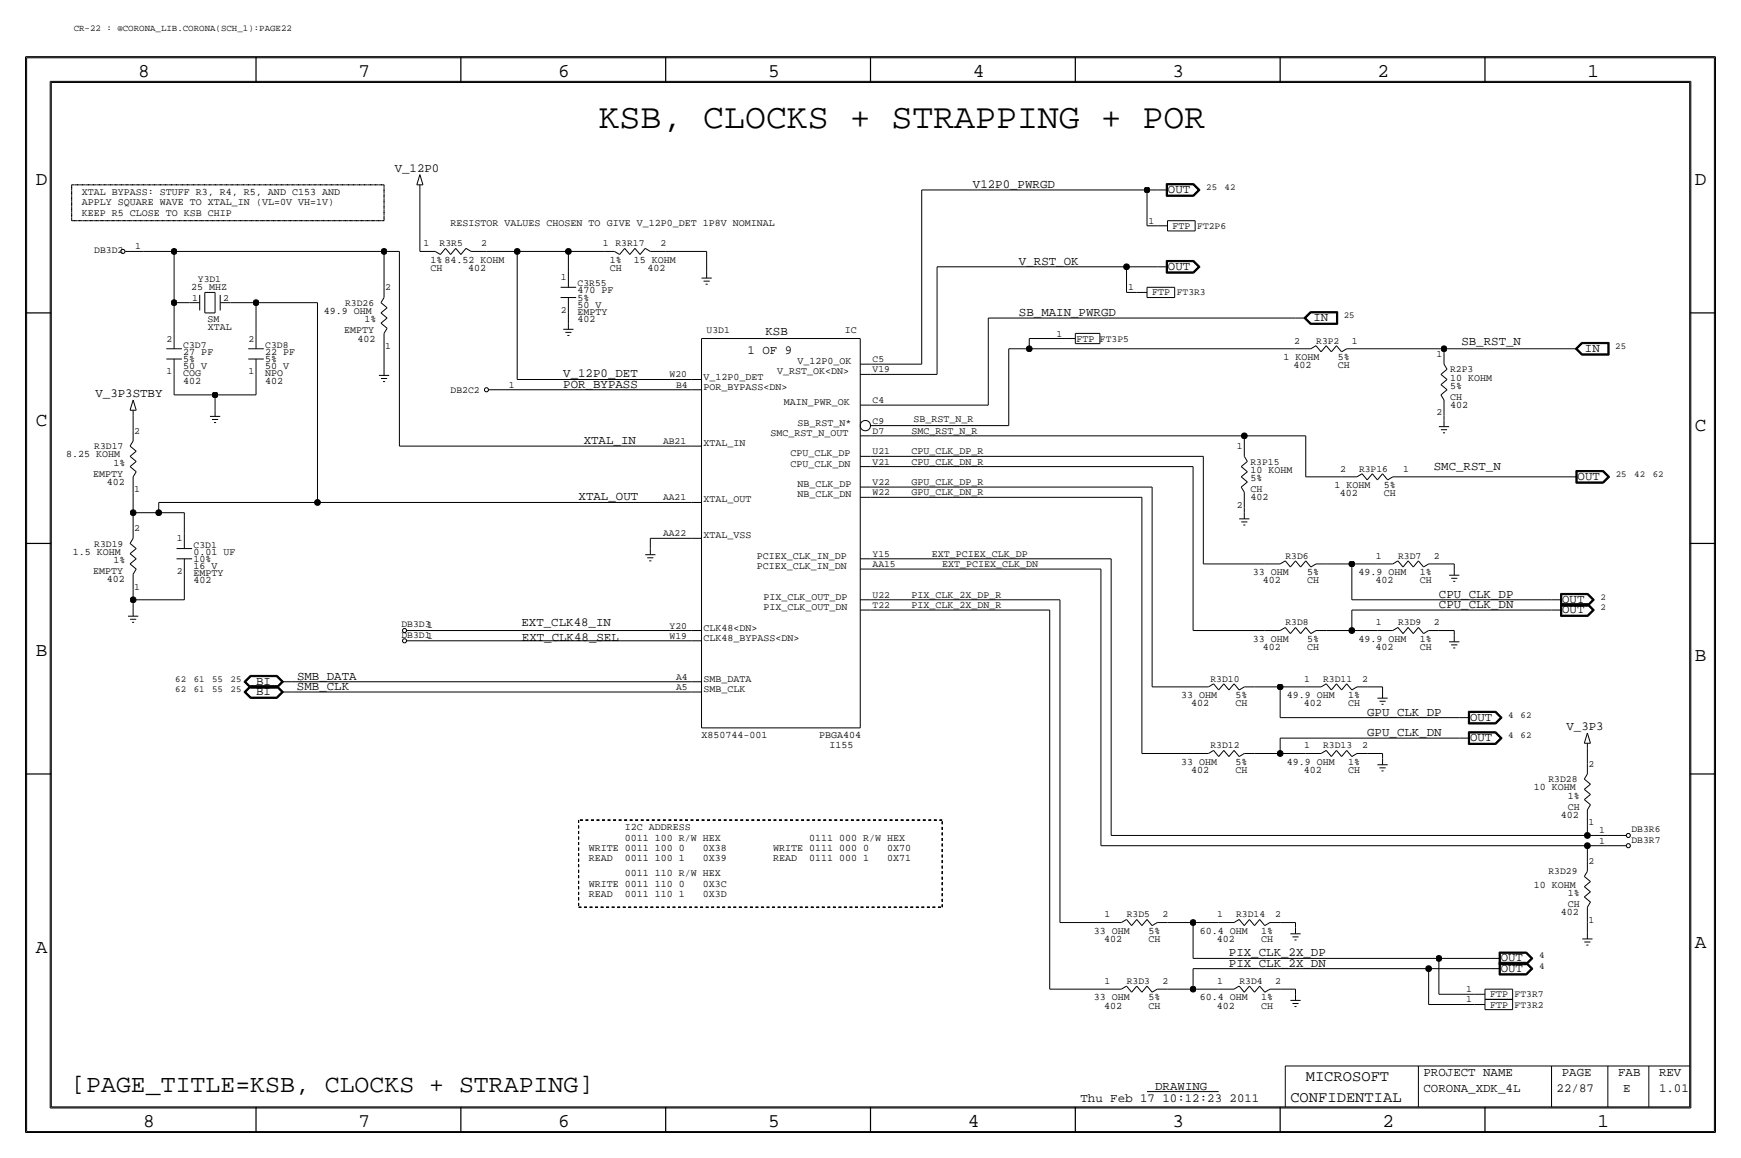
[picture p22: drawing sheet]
<svg xmlns="http://www.w3.org/2000/svg" width="432mm" height="287mm" viewBox="0 0 432 287" stroke-linecap="round" stroke-linejoin="round" font-family="sans-serif">
<defs><g id="words">
<text font-size="8.6" x="148.5" y="31.9">KSB, CLOCKS + STRAPPING + POR</text>
<text font-size="6.2" x="17.7" y="270.6">[PAGE_TITLE=KSB, CLOCKS + STRAPING]</text>
<g font-size="4.8">
<text x="34.3" y="19.1">8</text>
<text x="88.9" y="19.1">7</text>
<text x="138.4" y="19.1">6</text>
<text x="190.5" y="19.1">5</text>
<text x="241.3" y="19.1">4</text>
<text x="290.8" y="19.1">3</text>
<text x="341.6" y="19.1">2</text>
<text x="393.7" y="19.1">1</text>
<text x="8.9" y="45.8">D</text>
<text x="420.4" y="45.8">D</text>
<text x="8.9" y="105.5">C</text>
<text x="420.4" y="106.8">C</text>
<text x="8.9" y="162.7">B</text>
<text x="420.4" y="163.9">B</text>
<text x="8.9" y="236.3">A</text>
<text x="420.4" y="235.1">A</text>
<text x="35.5" y="279.5">8</text>
<text x="88.9" y="279.5">7</text>
<text x="138.4" y="279.5">6</text>
<text x="190.5" y="279.5">5</text>
<text x="240" y="279.5">4</text>
<text x="290.8" y="279.5">3</text>
<text x="342.9" y="279.5">2</text>
<text x="396.2" y="279.5">1</text>
</g>
<g font-size="3.8">
<text x="323.9" y="268.1">MICROSOFT</text>
<text x="320" y="273.2">CONFIDENTIAL</text>
</g>
<g font-size="3.1">
<text x="97.9" y="42.6">V_12P0</text>
<text x="241.3" y="46.6">V12P0_PWRGD</text>
<text x="289.7" y="47.9">OUT</text>
<text x="252.7" y="65.6">V_RST_OK</text>
<text x="289.7" y="66.9">OUT</text>
<text x="189.8" y="83.2">KSB</text>
<text x="252.7" y="78.3">SB_MAIN_PWRGD</text>
<text x="325.8" y="79.6">IN</text>
<text x="185.4" y="87.7">1 OF 9</text>
<text x="362.5" y="85.6">SB_RST_N</text>
<text x="393.1" y="87.2">IN</text>
<text x="139.7" y="93.6">V_12P0_DET</text>
<text x="23.7" y="98.5">V_3P3STBY</text>
<text x="139.7" y="96.1">POR_BYPASS</text>
<text x="144.8" y="110.1">XTAL_IN</text>
<text x="355.6" y="116.4">SMC_RST_N</text>
<text x="391.3" y="119">OUT</text>
<text x="143.5" y="124.1">XTAL_OUT</text>
<text x="356.9" y="148.2">CPU_CLK_DP</text>
<text x="387.5" y="149.5">OUT</text>
<text x="129.3" y="155.1">EXT_CLK48_IN</text>
<text x="356.9" y="150.7">CPU_CLK_DN</text>
<text x="387.5" y="152">OUT</text>
<text x="129.4" y="158.9">EXT_CLK48_SEL</text>
<text x="63.5" y="169.8">BI</text>
<text x="63.5" y="172.3">BI</text>
<text x="73.7" y="171">SMB_CLK</text>
<text x="73.7" y="168.5">SMB_DATA</text>
<text x="339.1" y="177.4">GPU_CLK_DP</text>
<text x="364.6" y="178.7">OUT</text>
<text x="339.1" y="182.5">GPU_CLK_DN</text>
<text x="364.6" y="183.7">OUT</text>
<text x="388.5" y="181.1">V_3P3</text>
<text x="304.8" y="237.1">PIX_CLK_2X_DP</text>
<text x="304.8" y="239.6">PIX_CLK_2X_DN</text>
<text x="372.2" y="238.4">OUT</text>
<text x="372.2" y="240.9">OUT</text>
<text x="353.1" y="266.8">PROJECT NAME</text>
<text x="387.3" y="266.8">PAGE</text>
<text x="401.3" y="266.8">FAB</text>
<text x="411.5" y="266.8">REV</text>
<text x="268" y="273.2">Thu Feb 17 10:12:23 2011</text>
<text x="286.5" y="270.1">DRAWING</text>
<text x="353.1" y="270.6">CORONA_XDK_4L</text>
<text x="386.1" y="270.6">22/87</text>
<text x="402.6" y="270.6">E</text>
<text x="411.5" y="270.6">1.01</text>
</g>
<g font-size="2.5">
<text x="20.3" y="48.4">XTAL BYPASS: STUFF R3, R4, R5, AND C153 AND</text>
<text x="20.3" y="53.4">KEEP R5 CLOSE TO KSB CHIP</text>
<text x="20.3" y="50.9">APPLY SQUARE WAVE TO XTAL_IN (VL=0V VH=1V)</text>
<text x="111.8" y="56">RESISTOR VALUES CHOSEN TO GIVE V_12P0_DET 1P8V NOMINAL</text>
<text x="290.8" y="56.7">FTP</text>
<text x="106.8" y="65.1">1% 84.52 KOHM</text>
<text x="151.2" y="65.1">1%</text>
<text x="157.2" y="65.1">15 KOHM</text>
<text x="47.4" y="71.9">25 MHZ</text>
<text x="106.8" y="67.2">CH</text>
<text x="116.1" y="67.2">402</text>
<text x="151.2" y="67.2">CH</text>
<text x="160.6" y="67.2">402</text>
<text x="80.3" y="77.8">49.9 OHM</text>
<text x="143.3" y="72.7">470 PF</text>
<text x="143.3" y="76.3">50 V</text>
<text x="143.3" y="74.5">5%</text>
<text x="285.8" y="73.3">FTP</text>
<text x="51.5" y="79.7">SM</text>
<text x="51.5" y="81.8">XTAL</text>
<text x="85.3" y="82.7">EMPTY</text>
<text x="90.4" y="79.9">1%</text>
<text x="143.3" y="79.9">402</text>
<text x="143.3" y="78.1">EMPTY</text>
<text x="209.6" y="82.7">IC</text>
<text x="45.5" y="88">27 PF</text>
<text x="45.5" y="89.8">5%</text>
<text x="65.8" y="88">22 PF</text>
<text x="65.8" y="89.8">5%</text>
<text x="88.7" y="84.7">402</text>
<text x="267" y="84.7">FTP</text>
<text x="318.3" y="89.3">1 KOHM</text>
<text x="331.8" y="89.3">5%</text>
<text x="45.5" y="95.1">402</text>
<text x="45.5" y="91.5">50 V</text>
<text x="45.5" y="93.3">COG</text>
<text x="65.8" y="95.1">402</text>
<text x="65.8" y="93.3">NPO</text>
<text x="65.8" y="91.5">50 V</text>
<text x="174.5" y="94.1">V_12P0_DET</text>
<text x="192.7" y="92.8">V_RST_OK&lt;DN&gt;</text>
<text x="197.8" y="90.3">V_12P0_OK</text>
<text x="320.8" y="91.3">402</text>
<text x="331.8" y="91.3">CH</text>
<text x="359.7" y="94.3">10 KOHM</text>
<text x="174.5" y="96.6">POR_BYPASS&lt;DN&gt;</text>
<text x="194.4" y="100.4">MAIN_PWR_OK</text>
<text x="359.7" y="99.2">CH</text>
<text x="359.7" y="101.2">402</text>
<text x="359.7" y="96.4">5%</text>
<text x="197.8" y="105.5">SB_RST_N*</text>
<text x="226.1" y="107.5">SMC_RST_N_R</text>
<text x="226.6" y="104.6">SB_RST_N_R</text>
<text x="16.4" y="113.4">8.25 KOHM</text>
<text x="174.5" y="110.6">XTAL_IN</text>
<text x="191.1" y="108.1">SMC_RST_N_OUT</text>
<text x="196.1" y="113.1">CPU_CLK_DP</text>
<text x="226.1" y="112.6">CPU_CLK_DP_R</text>
<text x="23.1" y="118.2">EMPTY</text>
<text x="28.1" y="115.4">1%</text>
<text x="196.1" y="115.7">CPU_CLK_DN</text>
<text x="226.1" y="115.2">CPU_CLK_DN_R</text>
<text x="310.1" y="119.2">5%</text>
<text x="310.1" y="117.2">10 KOHM</text>
<text x="26.5" y="120.2">402</text>
<text x="174.5" y="124.6">XTAL_OUT</text>
<text x="197.8" y="120.8">NB_CLK_DP</text>
<text x="197.8" y="123.3">NB_CLK_DN</text>
<text x="226.1" y="122.8">GPU_CLK_DN_R</text>
<text x="226.1" y="120.2">GPU_CLK_DP_R</text>
<text x="310.1" y="124.1">402</text>
<text x="310.1" y="122">CH</text>
<text x="331" y="121">1 KOHM</text>
<text x="332.3" y="123">402</text>
<text x="343.3" y="121">5%</text>
<text x="343.3" y="123">CH</text>
<text x="18.1" y="137.5">1.5 KOHM</text>
<text x="48" y="137.5">0.01 UF</text>
<text x="174.5" y="133.5">XTAL_VSS</text>
<text x="23.1" y="142.3">EMPTY</text>
<text x="28.1" y="139.5">1%</text>
<text x="48" y="139.3">10%</text>
<text x="48" y="142.8">EMPTY</text>
<text x="48" y="141.1">16 V</text>
<text x="187.7" y="138.5">PCIEX_CLK_IN_DP</text>
<text x="187.7" y="141.1">PCIEX_CLK_IN_DN</text>
<text x="231.1" y="138">EXT_PCIEX_CLK_DP</text>
<text x="233.7" y="140.6">EXT_PCIEX_CLK_DN</text>
<text x="310.7" y="142.6">33 OHM</text>
<text x="324.2" y="142.6">5%</text>
<text x="337" y="142.6">49.9 OHM</text>
<text x="352.1" y="142.6">1%</text>
<text x="26.5" y="144.4">402</text>
<text x="48" y="144.6">402</text>
<text x="189.4" y="148.7">PIX_CLK_OUT_DP</text>
<text x="226.1" y="148.2">PIX_CLK_2X_DP_R</text>
<text x="313.2" y="144.6">402</text>
<text x="324.2" y="144.6">CH</text>
<text x="341.2" y="144.6">402</text>
<text x="352.1" y="144.6">CH</text>
<text x="189.4" y="151.2">PIX_CLK_OUT_DN</text>
<text x="226.1" y="150.7">PIX_CLK_2X_DN_R</text>
<text x="174.5" y="156.3">CLK48&lt;DN&gt;</text>
<text x="174.5" y="158.9">CLK48_BYPASS&lt;DN&gt;</text>
<text x="310.7" y="159.1">33 OHM</text>
<text x="313.2" y="161.1">402</text>
<text x="324.2" y="159.1">5%</text>
<text x="324.2" y="161.1">CH</text>
<text x="337" y="159.1">49.9 OHM</text>
<text x="341.2" y="161.1">402</text>
<text x="352.1" y="159.1">1%</text>
<text x="352.1" y="161.1">CH</text>
<text x="174.5" y="171.6">SMB_CLK</text>
<text x="174.5" y="169">SMB_DATA</text>
<text x="292.9" y="173.1">33 OHM</text>
<text x="306.4" y="173.1">5%</text>
<text x="319.2" y="173.1">49.9 OHM</text>
<text x="334.4" y="173.1">1%</text>
<text x="295.5" y="175.1">402</text>
<text x="306.4" y="175.1">CH</text>
<text x="323.4" y="175.1">402</text>
<text x="334.4" y="175.1">CH</text>
<text x="174" y="183">X850744-001</text>
<text x="203.2" y="183">PBGA404</text>
<text x="205.7" y="185.5">I155</text>
<text x="292.9" y="189.6">33 OHM</text>
<text x="295.5" y="191.6">402</text>
<text x="306.4" y="189.6">5%</text>
<text x="306.4" y="191.6">CH</text>
<text x="319.2" y="189.6">49.9 OHM</text>
<text x="323.4" y="191.6">402</text>
<text x="334.4" y="191.6">CH</text>
<text x="334.4" y="189.6">1%</text>
<text x="380.4" y="195.9">10 KOHM</text>
<text x="388.8" y="198">1%</text>
<text x="387.1" y="202.8">402</text>
<text x="388.8" y="200.8">CH</text>
<text x="155" y="208.4">0011 100 R/W HEX</text>
<text x="155" y="205.8">I2C ADDRESS</text>
<text x="200.7" y="208.4">0111 000 R/W HEX</text>
<text x="146.1" y="210.9">WRITE 0011 100 0</text>
<text x="146.1" y="213.5">READ</text>
<text x="155" y="213.5">0011 100 1</text>
<text x="174.3" y="210.9">0X38</text>
<text x="174.3" y="213.5">0X39</text>
<text x="191.8" y="210.9">WRITE 0111 000 0</text>
<text x="191.8" y="213.5">READ</text>
<text x="200.7" y="213.5">0111 000 1</text>
<text x="220.1" y="210.9">0X70</text>
<text x="220.1" y="213.5">0X71</text>
<text x="146.1" y="219.8">WRITE 0011 110 0</text>
<text x="155" y="217.3">0011 110 R/W HEX</text>
<text x="174.3" y="219.8">0X3C</text>
<text x="380.4" y="220.1">10 KOHM</text>
<text x="146.1" y="222.4">READ</text>
<text x="155" y="222.4">0011 110 1</text>
<text x="174.3" y="222.4">0X3D</text>
<text x="387.1" y="226.9">402</text>
<text x="388.8" y="224.9">CH</text>
<text x="388.8" y="222.1">1%</text>
<text x="271.3" y="231.5">33 OHM</text>
<text x="273.9" y="233.5">402</text>
<text x="284.8" y="233.5">CH</text>
<text x="284.8" y="231.5">5%</text>
<text x="297.6" y="231.5">60.4 OHM</text>
<text x="301.8" y="233.5">402</text>
<text x="312.8" y="233.5">CH</text>
<text x="312.8" y="231.5">1%</text>
<text x="271.3" y="248">33 OHM</text>
<text x="273.9" y="250">402</text>
<text x="284.8" y="248">5%</text>
<text x="284.8" y="250">CH</text>
<text x="297.6" y="248">60.4 OHM</text>
<text x="301.8" y="250">402</text>
<text x="312.8" y="250">CH</text>
<text x="312.8" y="248">1%</text>
<text x="369.6" y="247.2">FTP</text>
<text x="369.6" y="249.8">FTP</text>
</g>
<g font-size="2.4">
<text x="284.9" y="55.5">1</text>
<text x="296.9" y="56.7">FT2P6</text>
<text x="23.4" y="62.8">DB3D2</text>
<text x="33.5" y="61.8">1</text>
<text x="105.1" y="61.1">1</text>
<text x="109" y="61.1">R3R5</text>
<text x="119.4" y="61.1">2</text>
<text x="149.5" y="61.1">1</text>
<text x="152.7" y="61.1">R3R17</text>
<text x="163.8" y="61.1">2</text>
<text x="49.1" y="70">Y3D1</text>
<text x="95.5" y="72">2</text>
<text x="139.1" y="69.5">1</text>
<text x="143.3" y="71">C3R55</text>
<text x="279.8" y="72">1</text>
<text x="47.7" y="74.5">1</text>
<text x="55.4" y="74.5">2</text>
<text x="85.6" y="75.8">R3D26</text>
<text x="139.1" y="77.6">2</text>
<text x="291.8" y="73.3">FT3R3</text>
<text x="175.3" y="82.7">U3D1</text>
<text x="262" y="83.4">1</text>
<text x="41.3" y="84.7">2</text>
<text x="45.5" y="86.2">C3D7</text>
<text x="61.6" y="84.7">2</text>
<text x="65.8" y="86.2">C3D8</text>
<text x="95.5" y="86.5">1</text>
<text x="216.4" y="89.8">C5</text>
<text x="272.8" y="84.7">FT3P5</text>
<text x="321" y="85.2">2</text>
<text x="326.4" y="85.2">R3P2</text>
<text x="335.3" y="85.2">1</text>
<text x="356.3" y="88.5">1</text>
<text x="41.3" y="92.8">1</text>
<text x="61.6" y="92.8">1</text>
<text x="166.1" y="93.6">W20</text>
<text x="216.4" y="92.3">V19</text>
<text x="359.7" y="92.3">R2P3</text>
<text x="111.8" y="97.4">DB2C2</text>
<text x="126.2" y="96.1">1</text>
<text x="167.7" y="96.1">B4</text>
<text x="216.4" y="99.9">C4</text>
<text x="33.3" y="107.5">2</text>
<text x="216.4" y="107.5">D7</text>
<text x="216.4" y="105">C9</text>
<text x="356.3" y="103">2</text>
<text x="23.4" y="111.4">R3D17</text>
<text x="164.4" y="110.1">AB21</text>
<text x="216.4" y="112.6">U21</text>
<text x="306.7" y="111.4">1</text>
<text x="216.4" y="115.2">V21</text>
<text x="310.1" y="115.2">R3P15</text>
<text x="332.4" y="116.9">2</text>
<text x="337.1" y="116.9">R3P16</text>
<text x="348" y="116.9">1</text>
<text x="33.3" y="122">1</text>
<text x="164.4" y="124.1">AA21</text>
<text x="216.4" y="120.2">V22</text>
<text x="216.4" y="122.8">W22</text>
<text x="306.7" y="125.8">2</text>
<text x="33.3" y="131.7">2</text>
<text x="23.4" y="135.5">R3D19</text>
<text x="43.8" y="134.2">1</text>
<text x="48" y="135.7">C3D1</text>
<text x="164.4" y="132.9">AA22</text>
<text x="43.8" y="142.3">2</text>
<text x="216.4" y="138">Y15</text>
<text x="216.4" y="140.6">AA15</text>
<text x="318.8" y="138.5">R3D6</text>
<text x="341.3" y="138.5">1</text>
<text x="346.8" y="138.5">R3D7</text>
<text x="355.6" y="138.5">2</text>
<text x="33.3" y="146.2">1</text>
<text x="216.4" y="148.2">U22</text>
<text x="99.6" y="155.5">DB3D31</text>
<text x="166.1" y="155.8">Y20</text>
<text x="216.4" y="150.7">T22</text>
<text x="318.8" y="155">R3D8</text>
<text x="341.3" y="155">1</text>
<text x="346.8" y="155">R3D9</text>
<text x="355.6" y="155">2</text>
<text x="99.6" y="158.1">DB3D11</text>
<text x="166.1" y="158.4">W19</text>
<text x="167.7" y="168.5">A4</text>
<text x="167.7" y="171">A5</text>
<text x="300.2" y="169">R3D10</text>
<text x="323.5" y="169">1</text>
<text x="328.2" y="169">R3D11</text>
<text x="337.8" y="169">2</text>
<text x="300.2" y="185.5">R3D12</text>
<text x="323.5" y="185.5">1</text>
<text x="328.2" y="185.5">R3D13</text>
<text x="337.8" y="185.5">2</text>
<text x="394" y="190.1">2</text>
<text x="384" y="193.9">R3D28</text>
<text x="394" y="204.6">1</text>
<text x="396.6" y="209.1">1</text>
<text x="396.6" y="206.6">1</text>
<text x="404.6" y="208.9">DB3R7</text>
<text x="404.6" y="206.3">DB3R6</text>
<text x="394" y="214.2">2</text>
<text x="384" y="216.8">R3D29</text>
<text x="274" y="227.4">1</text>
<text x="279.5" y="227.4">R3D5</text>
<text x="288.3" y="227.4">2</text>
<text x="301.9" y="227.4">1</text>
<text x="306.6" y="227.4">R3D14</text>
<text x="316.2" y="227.4">2</text>
<text x="394" y="228.7">1</text>
<text x="274" y="243.9">1</text>
<text x="279.5" y="243.9">R3D3</text>
<text x="288.3" y="243.9">2</text>
<text x="301.9" y="243.9">1</text>
<text x="307.4" y="243.9">R3D4</text>
<text x="316.2" y="243.9">2</text>
<text x="363.6" y="246">1</text>
<text x="363.6" y="248.5">1</text>
<text x="375.7" y="247.2">FT3R7</text>
<text x="375.7" y="249.8">FT3R2</text>
</g>
<g font-size="2.3">
<text x="18.3" y="7.7">CR-22 : @CORONA_LIB.CORONA(SCH_1):PAGE22</text>
<text x="299.2" y="47.1">25</text>
<text x="303.7" y="47.1">42</text>
<text x="333.3" y="78.8">25</text>
<text x="400.6" y="86.5">25</text>
<text x="400.8" y="118.2">25</text>
<text x="405.3" y="118.2">42</text>
<text x="409.9" y="118.2">62</text>
<text x="397" y="148.7">2</text>
<text x="397" y="151.2">2</text>
<text x="43.5" y="169">62</text>
<text x="43.5" y="171.6">62</text>
<text x="48.1" y="169">61</text>
<text x="48.1" y="171.6">61</text>
<text x="52.6" y="169">55</text>
<text x="52.6" y="171.6">55</text>
<text x="57.2" y="169">25</text>
<text x="57.2" y="171.6">25</text>
<text x="374.1" y="177.9">4</text>
<text x="377.1" y="177.9">62</text>
<text x="374.1" y="183">4</text>
<text x="377.1" y="183">62</text>
<text x="381.7" y="237.6">4</text>
<text x="381.7" y="240.1">4</text>
</g>
</g></defs>
<!-- layer: Nets -->
<g fill="none" stroke="#000" stroke-width=".25">
<path d="M104.1 47.1v15.2zM228.6 47.1v43.2zM228.6 47.1h55.9zM284.5 56h2.5zM284.5 47.1h2.5zM284.5 47.1v8.9zM35.6 62.3h7.6zM43.2 75v7.7zM43.2 62.3v12.7zM43.2 62.3h52zM43.2 75h3.8zM57.1 75h6.4z"/>
<path d="M63.5 75h15.2zM63.5 75v7.7zM78.7 75v49.6zM95.2 62.3h3.9zM95.2 62.3v8.9zM99.1 62.3v48.3zM104.1 62.3h1.3zM120.6 62.3h7.7zM128.3 62.3h12.7zM128.3 62.3v31.8zM141 77.6v2.5zM141 62.3v5.1z"/>
<path d="M141 62.3h8.9zM165.1 62.3h10.2zM175.3 62.3v5.1zM232.4 66.1v26.7zM232.4 66.1h47zM245.1 78.8v21.6zM245.1 78.8h76.2zM279.4 66.1h7.6zM279.4 66.1v6.4zM279.4 72.5h2.5zM43.2 97.9h10.1zM43.2 92.8v5.1z"/>
<path d="M53.3 97.9h10.2zM53.3 97.9v3.8zM63.5 92.8v5.1zM95.2 86.5v5zM125.7 96.6h45.7zM128.3 94.1h43.2zM215.9 90.3h12.7zM215.9 92.8h16.5zM250.2 86.5h5.1zM250.2 86.5v19zM255.3 83.9v2.6zM255.3 83.9h8.9z"/>
<path d="M255.3 86.5h66zM336.6 86.5h21.5zM358.1 86.5h30.5zM358.1 86.5v1.2zM33 103v3.8zM99.1 110.6h72.4zM215.9 115.7h80zM215.9 100.4h29.2zM215.9 105.5h34.3zM215.9 108.1h92.7zM215.9 113.1h82.5zM295.9 115.7v40.6z"/>
<path d="M298.4 113.1v26.7zM308.6 108.1h15.2zM308.6 108.1v2.5zM323.8 108.1v10.1zM323.8 118.2h8.9zM348 118.2h40.6zM358.1 103v1.2zM33 122v5.1zM33 127.1h6.4zM33 127.1v3.8zM39.4 127.1h6.3zM39.4 124.6v2.5z"/>
<path d="M39.4 124.6h39.3zM45.7 127.1v5.1zM78.7 124.6h92.7zM161.3 133.5v2.5zM161.3 133.5h10.1zM215.9 123.3h67.3zM215.9 120.8h69.9zM215.9 138.5h59.7zM275.6 138.5v68.6zM283.2 123.3v63.5zM285.8 120.8v49.5zM298.4 139.8h15.3z"/>
<path d="M308.6 125.8v1.3zM328.9 139.8h6.4zM335.3 139.8h6.3zM335.3 139.8v8.9zM356.9 139.8h3.8zM360.7 139.8v1.3zM33 148.7h12.7zM33 146.2v2.5zM33 148.7v2.5zM45.7 142.3v6.4zM105.4 156.3h66.1zM105.4 158.9h66.1z"/>
<path d="M215.9 141.1h57.1zM215.9 151.2h44.4zM215.9 148.7h47zM260.3 151.2v94zM262.9 148.7v80zM273 141.1v68.6zM295.9 156.3h17.8zM328.9 156.3h6.4zM335.3 148.7h49.5zM335.3 151.2v5.1zM335.3 156.3h6.3zM335.3 151.2h49.5z"/>
<path d="M356.9 156.3h3.8zM360.7 156.3v1.3zM72.4 169h99zM72.4 171.6h99zM285.8 170.3h10.1zM311.1 170.3h6.4zM317.5 170.3h6.3zM317.5 170.3v7.6zM317.5 177.9h44.4zM339.1 170.3h3.8zM342.9 170.3v1.3zM283.2 186.8h12.7z"/>
<path d="M311.1 186.8h6.4zM317.5 183v3.8zM317.5 186.8h6.3zM317.5 183h44.4zM339.1 186.8h3.8zM342.9 186.8v1.3zM393.7 185.5v3.8zM273 209.7h120.7zM275.6 207.1h118.1zM393.7 209.7v3.8zM393.7 204.6v2.5zM393.7 209.7h5.1z"/>
<path d="M393.7 207.1h5.1zM262.9 228.7h11.4zM289.6 228.7h6.3zM295.9 237.6h61zM295.9 228.7h6.4zM295.9 228.7v8.9zM317.5 228.7h3.8zM321.3 228.7v1.3zM356.9 237.6h12.7zM356.9 237.6v8.9zM393.7 228.7v2.5zM260.3 245.2h14z"/>
<path d="M289.6 245.2h6.3zM295.9 240.1v5.1zM295.9 245.2h6.4zM295.9 240.1h58.4zM317.5 245.2h3.8zM321.3 245.2v1.3zM354.3 240.1h15.3zM354.3 240.1v8.9zM354.3 249h11.5zM356.9 246.5h8.9z"/>
</g>
<path d="M17.8 45.8h77.4zM17.8 45.8v8.9zM17.8 54.7h77.4zM95.2 45.8v8.9zM143.5 203.3h90.2zM143.5 203.3v21.6zM233.7 203.3v21.6zM143.5 224.9h90.2z" fill="none" stroke="#000" stroke-width=".25" stroke-dasharray=".7 .7" stroke-linecap="butt"/>
<g fill="#000" stroke="#000" stroke-width=".25">
<circle cx="284.5" cy="47.1" r=".72"/>
<circle cx="43.2" cy="62.3" r=".72"/>
<circle cx="43.2" cy="75" r=".72"/>
<circle cx="63.5" cy="75" r=".72"/>
<circle cx="95.2" cy="62.3" r=".72"/>
<circle cx="128.3" cy="62.3" r=".72"/>
<circle cx="141" cy="62.3" r=".72"/>
<circle cx="279.4" cy="66.1" r=".72"/>
<circle cx="53.3" cy="97.9" r=".72"/>
<circle cx="255.3" cy="86.5" r=".72"/>
<circle cx="358.1" cy="86.5" r=".72"/>
<circle cx="308.6" cy="108.1" r=".72"/>
<circle cx="33" cy="127.1" r=".72"/>
<circle cx="39.4" cy="127.1" r=".72"/>
<circle cx="78.7" cy="124.6" r=".72"/>
<circle cx="335.3" cy="139.8" r=".72"/>
<circle cx="33" cy="148.7" r=".72"/>
<circle cx="335.3" cy="156.3" r=".72"/>
<circle cx="317.5" cy="170.3" r=".72"/>
<circle cx="317.5" cy="186.8" r=".72"/>
<circle cx="393.7" cy="207.1" r=".72"/>
<circle cx="393.7" cy="209.7" r=".72"/>
<circle cx="295.9" cy="228.7" r=".72"/>
<circle cx="356.9" cy="237.6" r=".72"/>
<circle cx="295.9" cy="245.2" r=".72"/>
<circle cx="354.3" cy="240.1" r=".72"/>
</g>
<!-- layer: Components -->
<g fill="none" stroke="#000" stroke-width=".25">
<path d="M103.4 45.8h1.5zM104.1 45.8v1.3zM104.1 43.3l.8 2.5zM104.1 43.3l-.7 2.5zM287 56h2.6zM287 47.1h2.6zM289.3 45.5v3.2zM289.3 48.7h6.8zM289.3 45.5h6.8zM289.4 45.6v3zM289.4 48.6h6.6zM289.4 45.6h6.6z"/>
<path d="M289.5 45.7v2.8zM289.5 48.5h6.5zM289.5 45.7h6.5zM289.6 45.8h6.3zM289.6 57.3h6.8zM289.6 54.7v2.6zM289.6 54.7h6.8zM289.6 45.8v2.6zM289.6 48.4h6.3zM295.9 48.4l1.3-1.3zM295.9 45.8l1.3 1.3zM296 48.5l1.3-1.4z"/>
<path d="M296 45.7l1.3 1.4zM296 48.6l1.5-1.5zM296 45.6l1.5 1.5zM296.1 45.5l1.5 1.6zM296.1 48.7l1.5-1.6zM296.4 54.7v2.6zM31 62.3h4.6zM47 75h2.5zM49.5 73.1v3.9zM50.8 72.5h2.5zM50.8 77.6h2.5zM50.8 72.5v5.1z"/>
<path d="M53.3 72.5v5.1zM54.6 75h2.6zM54.6 73.1v3.9zM94.5 75l1.5 1.3zM94.5 77.6l1.5-1.3zM94.5 77.6l1.5 1.2zM95.2 71.2v2.6zM95.2 73.8l-.7 1.2zM105.4 62.3h2.5zM107.9 62.3l1.3 .8zM110.5 61.6l-1.3 1.5zM110.5 61.6l1.3 1.5z"/>
<path d="M113 61.6l-1.2 1.5zM113 61.6l1.3 1.5zM115.6 61.6l1.2 .7zM115.6 61.6l-1.3 1.5zM116.8 62.3h3.8zM139 71.2h3.9zM139 73.8h3.9zM141 73.8v3.8zM141 67.4v3.8zM149.9 62.3h2.5zM152.4 62.3l1.3 .8zM154.9 61.6l-1.2 1.5z"/>
<path d="M154.9 61.6l1.3 1.5zM157.5 61.6l-1.3 1.5zM157.5 61.6l1.2 1.5zM160 61.6l1.3 .7zM160 61.6l-1.2 1.5zM161.3 62.3h3.8zM174 68.9h2.5zM174.5 69.7h1.5zM175 70.5h.5zM175.3 67.4v1.5zM281.9 72.5h2.6zM284.5 73.8h6.8z"/>
<path d="M284.5 71.2v2.6zM284.5 71.2h6.8zM287 66.1h2.6zM289.3 64.6v3.1zM289.3 67.7h6.8zM289.3 64.6h6.8zM289.4 64.7v2.9zM289.4 67.6h6.6zM289.4 64.7h6.6zM289.5 64.8v2.7zM289.5 67.5h6.5zM289.5 64.8h6.5z"/>
<path d="M289.6 64.9h6.3zM289.6 64.9v2.5zM289.6 67.4h6.3zM291.3 71.2v2.6zM295.9 67.4l1.3-1.3zM295.9 64.9l1.3 1.2zM296 67.5l1.3-1.4zM296 64.8l1.3 1.3zM296 67.6l1.5-1.5zM296 64.7l1.5 1.4zM296.1 64.6l1.5 1.5zM296.1 67.7l1.5-1.6z"/>
<path d="M321.3 78.8h2.5zM323.4 78.8l1.6-1.5zM323.4 78.8l1.6 1.6zM323.5 78.8l1.5-1.4zM323.5 78.8l1.5 1.5zM323.7 78.8l1.4-1.3zM323.7 78.8l1.4 1.4zM323.8 78.8l1.3 1.3zM323.8 78.8l1.3-1.2zM325 77.3h6.8zM325 77.4h6.7zM325.1 77.5h6.5z"/>
<path d="M325.1 77.6h6.4zM331.5 77.6v2.5zM331.6 77.5v2.7zM331.7 77.4v2.9zM331.8 77.3v3.1zM33 99.2l-.7 2.5zM33 99.2l.8 2.5zM41.2 86.5h3.9zM41.2 89h3.9zM43.2 82.7v3.8zM43.2 89v3.8zM61.6 86.5h3.8z"/>
<path d="M61.6 89h3.8zM63.5 82.7v3.8zM63.5 89v3.8zM94 93.1h2.5zM94.5 93.8h1.5zM94.5 80.1l1.5-1.3zM94.5 80.1l1.5 1.3zM95 94.6h.5zM95.2 91.5v1.6zM95.2 82.7v3.8zM96 81.4l-.8 1.3zM121.2 96.6h4.6z"/>
<path d="M139.7 81.6h2.5zM140.2 82.4h1.5zM140.7 83.2h.5zM141 80.1v1.5zM171.4 94.1h2.6zM171.4 96.6h2.6zM174 83.9v96.5zM174 83.9h39.4zM213.4 83.9v96.5zM213.4 90.3h2.5zM213.4 92.8h2.5zM264.2 83.9h2.5z"/>
<path d="M266.7 82.7v2.5zM266.7 85.2h6.1zM266.7 82.7h6.1zM272.8 82.7v2.5zM321.3 86.5h3.8zM325 80.4h6.8zM325 80.3h6.7zM325.1 80.2h6.5zM325.1 80.1h6.4zM325.1 86.5l1.3-.8zM326.4 85.7l1.3 1.5zM328.9 85.7l-1.2 1.5z"/>
<path d="M328.9 85.7l1.3 1.5zM331.5 85.7l-1.3 1.5zM331.5 85.7l1.2 1.5zM332.7 87.2l1.3-.7zM334 86.5h2.5zM357.4 97.9l1.5-1.3zM357.4 95.4l1.5-1.3zM357.4 95.4l1.5 1.2zM357.4 92.8l1.5 1.3zM357.4 92.8l1.5-1.3zM357.4 97.9l.7 1.3zM358.1 99.2v3.8z"/>
<path d="M358.1 90.3l.8 1.2zM358.1 87.7v2.6zM388.6 86.5h2.6zM390.7 86.5l1.6 1.5zM390.7 86.5l1.6-1.6zM390.9 86.5l1.4 1.4zM390.9 86.5l1.4-1.5zM391 86.5l1.4 1.3zM391 86.5l1.4-1.4zM391.2 86.5l1.2 1.2zM392.3 84.9h6.8zM392.3 88h6.8z"/>
<path d="M392.3 85h6.7zM392.3 87.9h6.7zM392.4 85.1h6.5zM392.4 87.8h6.5zM392.4 85.2h6.4zM392.4 87.7h6.4zM392.4 85.2l-1.2 1.3zM398.8 85.2v2.5zM398.9 85.1v2.7zM399 85v2.9zM399.1 84.9v3.1zM32.3 113.1l1.5 1.3z"/>
<path d="M32.3 115.7l1.5 1.2zM32.3 101.7h1.5zM32.3 110.6l1.5 1.3zM32.3 113.1l1.5-1.2zM32.3 115.7l1.5-1.3zM33 106.8v2.5zM33 109.3l-.7 1.3zM33 118.2v3.8zM33 101.7v1.3zM33.8 116.9l-.8 1.3zM52.1 103.2h2.5zM52.6 104h1.5z"/>
<path d="M53.1 104.7h.5zM53.3 101.7v1.5zM171.4 110.6h2.6zM213.4 115.7h2.5zM213.4 113.1h2.5zM213.4 108.1h2.5zM213.4 100.4h2.5zM307.8 118.2l1.6-1.3zM307.8 118.2l1.6 1.3zM307.8 115.7l1.6 1.2zM307.8 115.7l1.6-1.3zM308.6 113.1l.8 1.3z"/>
<path d="M308.6 110.6v2.5zM332.7 118.2h3.9zM336.5 118.2l1.3-.8zM337.8 117.4l1.3 1.6zM340.4 117.4l1.2 1.6zM340.4 117.4l-1.3 1.6zM342.9 117.4l1.3 1.6zM342.9 117.4l-1.3 1.6zM344.2 119l1.2-.8zM345.4 118.2h2.6zM356.9 105.8h2.5zM357.4 106.5h1.5z"/>
<path d="M357.9 107.3h.5zM358.1 104.2v1.6zM388.6 118.2h2.6zM390.9 116.6h6.8zM390.9 116.6v3.2zM390.9 119.8h6.8zM391 116.7v3zM391 119.7h6.6zM391 116.7h6.6zM391.1 116.8v2.8zM391.1 119.6h6.5zM391.1 116.8h6.5z"/>
<path d="M391.2 116.9h6.3zM391.2 116.9v2.6zM391.2 119.5h6.3zM397.5 116.9l1.3 1.3zM397.5 119.5l1.3-1.3zM397.6 119.6l1.3-1.4zM397.6 116.8l1.3 1.4zM397.6 119.7l1.5-1.5zM397.6 116.7l1.5 1.5zM397.7 119.8l1.5-1.6zM397.7 116.6l1.5 1.6zM32.3 137.3l1.5 1.2z"/>
<path d="M32.3 139.8l1.5 1.3zM32.3 134.7l1.5 1.3zM32.3 137.3l1.5-1.3zM32.3 139.8l1.5-1.3zM33 130.9v2.6zM33 133.5l-.7 1.2zM43.8 136h3.9zM43.8 138.5h3.9zM45.7 138.5v3.8zM45.7 132.2v3.8zM160 137.5h2.6zM160.5 138.3h1.6z"/>
<path d="M161 139h.5zM161.3 136v1.5zM171.4 124.6h2.6zM171.4 133.5h2.6zM213.4 138.5h2.5zM213.4 123.3h2.5zM213.4 120.8h2.5zM307.3 128.6h2.6zM307.8 120.8l.8 1.2zM307.8 129.4h1.6zM307.8 120.8l1.6-1.3zM308.4 130.1h.5z"/>
<path d="M308.6 127.1v1.5zM308.6 122v3.8zM313.7 139.8h3.8zM317.5 139.8l1.3-.8zM318.8 139l1.2 1.6zM321.3 139l1.3 1.6zM321.3 139l-1.3 1.6zM323.8 139l1.3 1.6zM323.9 139l-1.3 1.6zM326.4 139.8h2.5zM341.6 139.8h3.8zM345.4 139.8l1.3-.8z"/>
<path d="M346.7 139l1.3 1.6zM349.2 139l1.3 1.6zM349.3 139l-1.3 1.6zM351.8 139l-1.3 1.6zM351.8 139l1.3 1.6zM354.3 139.8h2.6zM31.7 152.8h2.6zM32.3 153.5h1.5zM32.8 154.3h.5zM33 151.2v1.6zM33 142.3v3.9zM33.8 141.1l-.8 1.2z"/>
<path d="M100.9 158.9h4.6zM100.9 156.3h4.6zM171.4 158.9h2.6zM171.4 156.3h2.6zM213.4 151.2h2.5zM213.4 148.7h2.5zM213.4 141.1h2.5zM313.7 156.3h3.8zM317.5 156.3l1.3-.8zM318.8 155.5l1.2 1.6zM321.3 155.5l1.3 1.6zM321.3 155.5l-1.3 1.6z"/>
<path d="M323.8 155.5l1.3 1.6zM323.9 155.5l-1.3 1.6zM325.1 157.1l1.3-.8zM325.1 140.6l1.3-.8zM326.4 156.3h2.5zM341.6 156.3h3.8zM345.4 156.3l1.3-.8zM346.7 155.5l1.3 1.6zM349.2 155.5l1.3 1.6zM349.3 155.5l-1.3 1.6zM351.8 155.5l-1.3 1.6zM351.8 155.5l1.3 1.6z"/>
<path d="M353.1 157.1l1.2-.8zM353.1 140.6l1.2-.8zM354.3 156.3h2.6zM359.4 159.1h2.5zM359.4 142.6h2.5zM359.9 159.9h1.5zM359.9 143.4h1.5zM360.4 144.1h.5zM360.7 157.6v1.5zM360.7 141.1v1.5zM384.8 148.7h2.6zM384.8 151.2h2.6z"/>
<path d="M387 147.1v3.2zM387 150.3h6.9zM387 149.7v3.1zM387 152.8h6.9zM387 147.1h6.9zM387 149.7h6.9zM387.1 147.2v3zM387.1 150.2h6.7zM387.1 149.8v2.9zM387.1 152.7h6.7zM387.1 147.2h6.7zM387.1 149.8h6.7z"/>
<path d="M387.2 147.3v2.8zM387.2 150.1h6.6zM387.2 149.9v2.7zM387.2 152.6h6.6zM387.2 147.3h6.6zM387.2 149.9h6.6zM387.3 147.4h6.4zM387.3 147.4v2.6zM387.3 150h6.4zM387.3 150v2.5zM387.3 152.5h6.4zM393.7 147.4l1.3 1.3z"/>
<path d="M393.7 150l1.3 1.2zM393.7 150l1.3-1.3zM393.7 152.5l1.3-1.3zM393.8 147.3l1.3 1.4zM393.8 149.9l1.3 1.3zM393.8 150.1l1.3-1.4zM393.8 152.6l1.3-1.4zM393.8 150.2l1.5-1.5zM393.8 152.7l1.5-1.5zM393.8 147.2l1.5 1.5zM393.8 149.8l1.5 1.4zM393.9 147.1l1.5 1.6z"/>
<path d="M393.9 149.7l1.5 1.5zM393.9 150.3l1.5-1.6zM393.9 152.8l1.5-1.6zM60.5 169l1.6-1.6zM60.5 171.6l1.6-1.6zM60.5 169l1.6 1.6zM60.5 171.6l1.6 1.5zM60.7 169l1.4 1.5zM60.7 171.6l1.4 1.4zM60.7 169l1.4-1.5zM60.7 171.6l1.4-1.5zM60.8 169l1.4-1.4z"/>
<path d="M60.8 171.6l1.4-1.4zM60.8 169l1.4 1.4zM60.8 171.6l1.4 1.3zM61 169l1.2 1.3zM61 171.6l1.2 1.2zM61 169l1.2-1.3zM61 171.6l1.2-1.3zM62.1 167.4h6.6zM62.1 170h6.6zM62.1 170.6h6.6zM62.1 173.1h6.6zM62.1 170.5h6.6z"/>
<path d="M62.1 173h6.6zM62.1 167.5h6.6zM62.1 170.1h6.6zM62.2 170.4h6.4zM62.2 172.9h6.4zM62.2 167.6h6.4zM62.2 170.2h6.4zM62.2 170.3h6.4zM62.2 167.7h6.4zM62.2 172.8h6.4zM68.6 170.3l1.2-1.3zM68.6 172.8l1.2-1.2z"/>
<path d="M68.6 167.7l1.2 1.3zM68.6 170.3l1.2 1.3zM68.6 170.4l1.4-1.4zM68.6 172.9l1.4-1.3zM68.6 167.6l1.4 1.4zM68.6 170.2l1.4 1.4zM68.7 167.5l1.5 1.5zM68.7 170.1l1.5 1.5zM68.7 170.5l1.5-1.5zM68.7 173l1.5-1.4zM68.7 170.6l1.6-1.6zM68.7 167.4l1.6 1.6z"/>
<path d="M68.7 170l1.6 1.6zM69.8 169h2.6zM69.8 171.6h2.6zM70.3 171.6l-1.6 1.5zM171.4 169h2.6zM171.4 171.6h2.6zM295.9 170.3h3.8zM299.7 170.3l1.3-.8zM301 169.5l1.3 1.5zM303.5 169.5l-1.2 1.5zM303.5 169.5l1.3 1.5zM306.1 169.5l-1.3 1.5z"/>
<path d="M306.1 169.5l1.2 1.5zM307.3 171l1.3-.7zM308.6 170.3h2.5zM323.8 170.3h3.9zM327.7 170.3l1.2-.8zM328.9 169.5l1.3 1.5zM331.5 169.5l1.2 1.5zM331.5 169.5l-1.3 1.5zM334 169.5l-1.3 1.5zM334 169.5l1.3 1.5zM335.3 171l1.2-.7zM336.5 170.3h2.6z"/>
<path d="M341.6 173.1h2.6zM342.1 173.8h1.6zM342.6 174.6h.6zM342.9 171.6v1.5zM360.4 160.6h.5zM361.9 177.9h2.6zM364.2 176.3v3.2zM364.2 179.5h6.8zM364.2 176.3h6.8zM364.3 176.4v3zM364.3 179.4h6.6zM364.3 176.4h6.6z"/>
<path d="M364.4 176.5v2.8zM364.4 179.3h6.5zM364.4 176.5h6.5zM364.5 176.6h6.3zM364.5 176.6v2.6zM364.5 179.2h6.3zM370.8 179.2l1.3-1.3zM370.8 176.6l1.3 1.3zM370.9 176.5l1.4 1.4zM370.9 179.3l1.4-1.4zM370.9 179.4l1.5-1.5zM370.9 176.4l1.5 1.5z"/>
<path d="M371 176.3l1.6 1.6zM371 179.5l1.6-1.6zM174 180.4h39.4zM295.9 186.8h3.8zM299.7 186.8l1.3-.8zM301 186l1.3 1.6zM303.5 186l-1.2 1.6zM303.5 186l1.3 1.6zM306.1 186l-1.3 1.6zM306.1 186l1.2 1.6zM307.3 187.6l1.3-.8zM308.6 186.8h2.5z"/>
<path d="M323.8 186.8h3.9zM327.7 186.8l1.2-.8zM328.9 186l1.3 1.6zM331.5 186l1.2 1.6zM331.5 186l-1.3 1.6zM334 186l-1.3 1.6zM334 186l1.3 1.6zM335.3 187.6l1.2-.8zM336.5 186.8h2.6zM341.6 189.6h2.6zM342.1 190.3h1.6zM342.6 191.1h.6z"/>
<path d="M342.9 188.1v1.5zM361.9 183h2.6zM364.2 181.4v3.2zM364.2 184.6h6.8zM364.2 181.4h6.8zM364.3 181.5v3zM364.3 184.5h6.6zM364.3 181.5h6.6zM364.4 181.6v2.8zM364.4 184.4h6.5zM364.4 181.6h6.5zM364.5 181.7h6.3z"/>
<path d="M364.5 181.7v2.6zM364.5 184.3h6.3zM370.8 184.3l1.3-1.3zM370.8 181.7l1.3 1.3zM370.9 181.6l1.4 1.4zM370.9 184.4l1.4-1.4zM370.9 184.5l1.5-1.5zM370.9 181.5l1.5 1.5zM371 181.4l1.6 1.6zM371 184.6l1.6-1.6zM392.9 193.1l1.6 1.3zM392.9 195.7l1.6-1.3z"/>
<path d="M392.9 198.2l1.6-1.2zM392.9 195.7l1.6 1.3zM392.9 198.2l1.6 1.3zM392.9 184.3h1.6zM393.7 181.7l-.8 2.6zM393.7 189.3v2.6zM393.7 191.9l-.8 1.2zM393.7 184.3v1.2zM393.7 181.7l.8 2.6zM394.5 199.5l-.8 1.3zM392.9 217.3l1.6 1.2zM392.9 219.8l1.6-1.3z"/>
<path d="M392.9 219.8l1.6 1.3zM393.7 213.5v2.5zM393.7 216l-.8 1.3zM393.7 200.8v3.8zM398.7 209.7h4.6zM398.7 207.1h4.6zM274.3 228.7h3.8zM278.1 228.7l1.3-.8zM279.4 227.9l1.3 1.6zM281.9 227.9l-1.2 1.6zM281.9 227.9l1.3 1.6zM284.5 227.9l-1.3 1.6z"/>
<path d="M284.5 227.9l1.3 1.6zM285.7 229.5l1.3-.8zM287 228.7h2.6zM302.3 228.7h3.8zM306.1 228.7l1.2-.8zM307.3 227.9l1.3 1.6zM309.9 227.9l-1.3 1.6zM309.9 227.9l1.3 1.6zM312.4 227.9l-1.3 1.6zM312.4 227.9l1.3 1.6zM313.7 229.5l1.3-.8zM315 228.7h2.5z"/>
<path d="M320 231.5h2.6zM320.5 232.3h1.6zM321.1 233h.5zM321.3 230v1.5zM369.6 237.6h2.5zM371.8 236h6.8zM371.8 238.6h6.8zM371.8 236v3.2zM371.8 239.2h6.8zM371.8 238.6v3.1zM371.9 236.1v3zM371.9 239.1h6.7z"/>
<path d="M371.9 238.7v2.9zM371.9 236.1h6.7zM371.9 238.7h6.7zM372 236.2v2.8zM372 239h6.5zM372 238.8v2.7zM372 236.2h6.5zM372 238.8h6.5zM372.1 236.3h6.4zM372.1 238.9h6.4zM372.1 236.3v2.6zM372.1 238.9v2.5z"/>
<path d="M378.5 236.3l1.2 1.3zM378.5 238.9l1.2 1.2zM378.5 238.9l1.2-1.3zM378.5 239l1.4-1.4zM378.5 236.2l1.4 1.4zM378.5 238.8l1.4 1.3zM378.6 239.1l1.4-1.5zM378.6 236.1l1.4 1.5zM378.6 238.7l1.4 1.4zM378.6 239.2l1.6-1.6zM378.6 236l1.6 1.6zM378.6 238.6l1.6 1.5z"/>
<path d="M392.4 232.8h2.6zM392.9 222.4l1.6-1.3zM392.9 233.5h1.6zM392.9 222.4l1.6 1.2zM393.4 234.3h.6zM393.7 224.9v3.8zM393.7 231.2v1.6zM394.5 223.6l-.8 1.3zM274.3 245.2h3.8zM278.1 245.2l1.3-.8zM279.4 244.4l1.3 1.6zM281.9 244.4l-1.2 1.6z"/>
<path d="M281.9 244.4l1.3 1.6zM284.5 244.4l-1.3 1.6zM284.5 244.4l1.3 1.6zM285.7 246l1.3-.8zM287 245.2h2.6zM302.3 245.2h3.8zM306.1 245.2l1.2-.8zM307.3 244.4l1.3 1.6zM309.9 244.4l-1.3 1.6zM309.9 244.4l1.3 1.6zM312.4 244.4l-1.3 1.6zM312.4 244.4l1.3 1.6z"/>
<path d="M313.7 246l1.3-.8zM315 245.2h2.5zM320 248h2.6zM320.5 248.8h1.6zM321.1 249.5h.5zM321.3 246.5v1.5zM365.8 246.5h2.5zM365.8 249h2.5zM368.3 247.8h6.9zM368.3 245.2v2.6zM368.3 245.2h6.9zM368.3 250.3h6.9z"/>
<path d="M368.3 247.8v2.5zM369.6 240.1h2.5zM371.8 241.7h6.8zM371.9 241.6h6.7zM372 241.5h6.5zM372.1 241.4h6.4zM375.2 245.2v2.6zM375.2 247.8v2.5zM378.5 241.4l1.2-1.3zM378.5 241.5l1.4-1.4zM378.6 241.6l1.4-1.5zM378.6 241.7l1.6-1.6z"/>
<path d="M284.5 270.6h17.8z"/>
<circle cx="30.5" cy="62.3" r=".51"/>
<circle cx="120.6" cy="96.6" r=".51"/>
<circle cx="214.6" cy="105.5" r="1.28"/>
<circle cx="100.3" cy="158.9" r=".51"/>
<circle cx="100.3" cy="156.3" r=".51"/>
<circle cx="403.9" cy="207.1" r=".51"/>
<circle cx="403.9" cy="209.7" r=".51"/>
</g>
<!-- layer: Page Border and Title Block -->
<g fill="none" stroke="#000" stroke-width=".3">
<path d="M6.3 14.1v266.7zM6.4 14.1h419zM63.5 14.1v6.3zM114.3 14.1v6.3zM165.1 14.1v6.3zM215.9 14.1v6.3zM266.7 14.1v6.3zM317.5 14.1v6.3zM368.3 14.1v6.3zM425.4 14.1v266.7zM12.7 20.4h406.4zM12.7 20.4v254z"/>
<path d="M419.1 20.4v254zM6.3 77.6h6.4zM419.1 77.6h6.3zM6.3 134.7h6.4zM419.1 134.7h6.3zM6.3 191.9h6.4zM419.1 191.9h6.3zM12.7 274.4h406.4zM63.5 274.4v6.4zM114.3 274.4v6.4zM165.1 274.4v6.4zM215.9 274.4v6.4z"/>
<path d="M266.7 274.4v6.4zM317.5 274.4v6.4zM368.3 274.4v6.4zM6.4 280.8h419z"/>
</g>
<g fill="none" stroke="#000" stroke-width=".25">
<path d="M6.6 14.3h418.6zM6.6 14.3v266.2zM425.2 14.3v266.2zM12.4 20.2v254.5zM12.4 20.2h407zM419.4 20.2v254.5zM12.4 274.7h407zM318.8 264.3v10.1zM318.8 264.3h100.3zM351.8 264.3v10.1zM384.8 264.3v10.1zM398.8 264.3v10.1z"/>
<path d="M408.9 264.3v10.1zM6.6 280.5h418.6z"/>
</g>
<use href="#words"/>
</svg>
